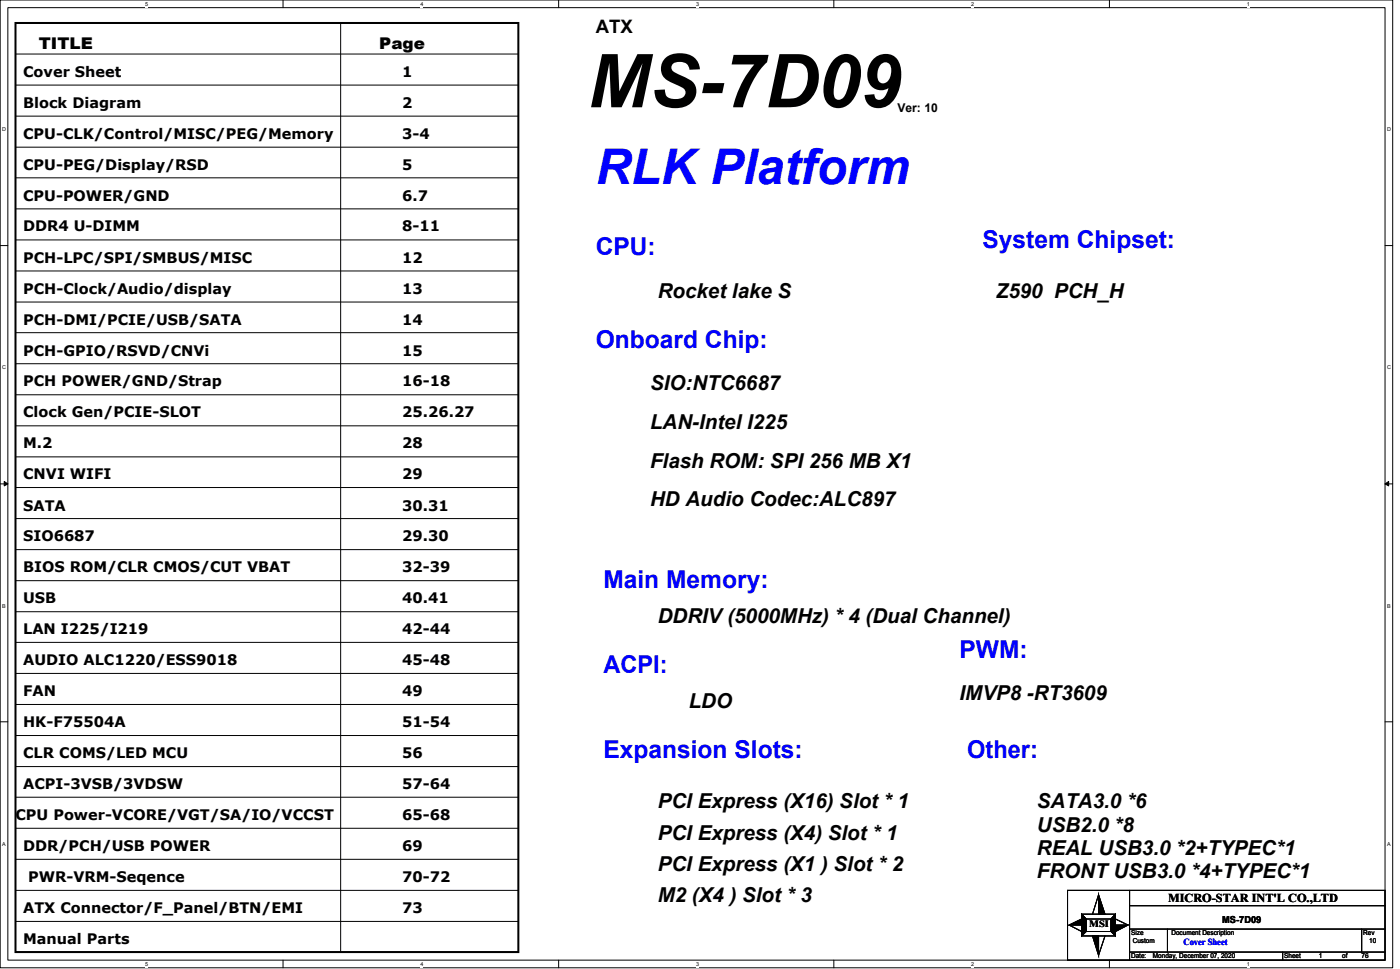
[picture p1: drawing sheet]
<svg xmlns="http://www.w3.org/2000/svg" width="294mm" height="203mm" viewBox="0 0 294 203" stroke-linecap="round" stroke-linejoin="round" font-family="sans-serif">
<defs><g id="words">
<text font-size="15.6" x="123.6" y="22.5">MS-7D09</text>
<text font-size="10.3" fill="#00f" x="125.2" y="38.7">RLK Platform</text>
<g font-size="5.2" fill="#00f">
<text x="125.2" y="53.6">CPU:</text>
<text x="206.5" y="52">System Chipset:</text>
<text x="125.2" y="73.1">Onboard Chip:</text>
<text x="126.8" y="123.4">Main Memory:</text>
<text x="126.8" y="141.4">ACPI:</text>
<text x="201.6" y="138.1">PWM:</text>
<text x="126.8" y="159.3">Expansion Slots:</text>
<text x="203.2" y="159.3">Other:</text>
</g>
<g font-size="4.3">
<text x="138.2" y="62.5">Rocket lake S</text>
<text x="209.3" y="62.5">Z590 PCH_H</text>
<text x="136.6" y="82">SIO:NTC6687</text>
<text x="136.6" y="90.1">LAN-Intel I225</text>
<text x="136.6" y="98.2">Flash ROM: SPI 256 MB X1</text>
<text x="136.6" y="106.3">HD Audio Codec:ALC897</text>
<text x="138.2" y="130.7">DDRIV (5000MHz) * 4 (Dual Channel)</text>
<text x="144.7" y="148.7">LDO</text>
<text x="201.6" y="147">IMVP8 -RT3609</text>
<text x="138.2" y="169.8">PCI Express (X16) Slot * 1</text>
<text x="217.9" y="169.8">SATA3.0 *6</text>
<text x="138.2" y="176.3">PCI Express (X4) Slot * 1</text>
<text x="217.9" y="179.5">REAL USB3.0 *2+TYPEC*1</text>
<text x="217.9" y="174.7">USB2.0 *8</text>
<text x="138.2" y="182.8">PCI Express (X1 ) Slot * 2</text>
<text x="217.9" y="184.4">FRONT USB3.0 *4+TYPEC*1</text>
<text x="138.2" y="189.3">M2 (X4 ) Slot * 3</text>
</g>
<text font-size="3.9" x="125.2" y="6.9">ATX</text>
<g font-size="3.4">
<text x="8.2" y="10.2">TITLE</text>
<text x="79.7" y="10.2">Page</text>
</g>
<g font-size="3">
<text x="4.9" y="16.1">Cover Sheet</text>
<text x="84.5" y="16.1">1</text>
<text x="4.9" y="22.6">Block Diagram</text>
<text x="84.5" y="22.6">2</text>
<text x="4.9" y="29.1">CPU-CLK/Control/MISC/PEG/Memory</text>
<text x="84.5" y="29.1">3-4</text>
<text x="4.9" y="35.6">CPU-PEG/Display/RSD</text>
<text x="84.5" y="35.6">5</text>
<text x="4.9" y="42.2">CPU-POWER/GND</text>
<text x="84.5" y="42.2">6.7</text>
<text x="4.9" y="48.6">DDR4 U-DIMM</text>
<text x="84.5" y="48.6">8-11</text>
<text x="4.9" y="55.1">PCH-LPC/SPI/SMBUS/MISC</text>
<text x="84.5" y="55.1">12</text>
<text x="4.9" y="61.6">PCH-Clock/Audio/display</text>
<text x="84.5" y="61.6">13</text>
<text x="4.9" y="68.2">PCH-DMI/PCIE/USB/SATA</text>
<text x="84.5" y="68.2">14</text>
<text x="4.9" y="74.7">PCH-GPIO/RSVD/CNVi</text>
<text x="84.5" y="74.7">15</text>
<text x="4.9" y="81.1">PCH POWER/GND/Strap</text>
<text x="84.5" y="81.1">16-18</text>
<text x="4.9" y="87.6">Clock Gen/PCIE-SLOT</text>
<text x="84.5" y="87.6">25.26.27</text>
<text x="4.9" y="94.1">M.2</text>
<text x="84.5" y="94.1">28</text>
<text x="4.9" y="100.7">CNVI WIFI</text>
<text x="84.5" y="100.7">29</text>
<text x="4.9" y="107.2">SATA</text>
<text x="84.5" y="107.2">30.31</text>
<text x="4.9" y="113.6">SIO6687</text>
<text x="84.5" y="113.6">29.30</text>
<text x="4.9" y="120.1">BIOS ROM/CLR CMOS/CUT VBAT</text>
<text x="84.5" y="120.1">32-39</text>
<text x="4.9" y="126.7">USB</text>
<text x="84.5" y="126.7">40.41</text>
<text x="4.9" y="133.2">LAN I225/I219</text>
<text x="84.5" y="133.2">42-44</text>
<text x="4.9" y="139.7">AUDIO ALC1220/ESS9018</text>
<text x="84.5" y="139.7">45-48</text>
<text x="4.9" y="146.1">FAN</text>
<text x="84.5" y="146.1">49</text>
<text x="4.9" y="152.7">HK-F75504A</text>
<text x="84.5" y="152.7">51-54</text>
<text x="4.9" y="159.2">CLR COMS/LED MCU</text>
<text x="84.5" y="159.2">56</text>
<text x="4.9" y="165.7">ACPI-3VSB/3VDSW</text>
<text x="84.5" y="165.7">57-64</text>
<text x="3.3" y="172.2">CPU Power-VCORE/VGT/SA/IO/VCCST</text>
<text x="84.5" y="172.2">65-68</text>
<text x="4.9" y="178.6">DDR/PCH/USB POWER</text>
<text x="84.5" y="178.6">69</text>
<text x="5.9" y="185.2">PWR-VRM-Seqence</text>
<text x="84.5" y="185.2">70-72</text>
<text x="4.9" y="191.7">ATX Connector/F_Panel/BTN/EMI</text>
<text x="84.5" y="191.7">73</text>
<text x="4.9" y="198.2">Manual Parts</text>
</g>
<g font-size="2.5">
<text x="188.6" y="23.5">Ver: 10</text>
<text x="245.5" y="189.3">MICRO-STAR INT'L CO.,LTD</text>
</g>
<g font-size="2">
<text x="228.9" y="194.7">MSI</text>
<text x="256.8" y="193.7">MS-7D09</text>
</g>
<text font-size="1.9" fill="#00f" x="248.7" y="198.4">Cover Sheet</text>
<g font-size="1.4">
<text x="237.7" y="196.3">Size</text>
<text x="238" y="198">Custom</text>
<text x="246.2" y="196.3">Document Description</text>
<text x="286.5" y="196.3">Rev</text>
<text x="287.7" y="198">10</text>
<text x="237.7" y="201.2">Date:</text>
<text x="242.3" y="201.2">Monday, December 07, 2020</text>
<text x="269.9" y="201.2">Sheet</text>
<text x="277.2" y="201.2">1</text>
<text x="282.1" y="201.2">of</text>
<text x="286.1" y="201.2">76</text>
</g>
<g font-size="1.1">
<text x="30.5" y="1.3">5</text>
<text x="88.3" y="1.3">4</text>
<text x="146.3" y="1.3">3</text>
<text x="204.1" y="1.3">2</text>
<text x="262" y="1.3">1</text>
<text x=".5" y="27.6">D</text>
<text x="291.5" y="27.6">D</text>
<text x=".5" y="77.6">C</text>
<text x="291.5" y="77.6">C</text>
<text x=".5" y="127.6">B</text>
<text x="291.5" y="127.6">B</text>
<text x=".5" y="177.5">A</text>
<text x="291.5" y="177.5">A</text>
<text x="30.5" y="202.9">5</text>
<text x="88.3" y="202.9">4</text>
<text x="146.3" y="202.9">3</text>
<text x="204.1" y="202.9">2</text>
<text x="262" y="202.9">1</text>
</g>
</g></defs>
<path d="M0 0h292.7v203.2h-292.7zM1.6 1.6h289.4v200h-289.4z" fill="none" stroke="#000" stroke-width=".21"/>
<g fill="#fff">
<path d="M30.5 .3h.6v1.2h-.6z"/>
<path d="M30.5 201.9h.6v1.2h-.6z"/>
</g>
<path d="M59.5 0v1.6M59.5 201.6v1.6" fill="none" stroke="#000" stroke-width=".21"/>
<g fill="#fff">
<path d="M88.3 .3h.6v1.2h-.6z"/>
<path d="M88.3 201.9h.6v1.2h-.6z"/>
</g>
<path d="M117.4 0v1.6M117.4 201.6v1.6" fill="none" stroke="#000" stroke-width=".21"/>
<g fill="#fff">
<path d="M146.3 .3h.6v1.2h-.6z"/>
<path d="M146.3 201.9h.6v1.2h-.6z"/>
</g>
<path d="M175.2 0v1.6M175.2 201.6v1.6" fill="none" stroke="#000" stroke-width=".21"/>
<g fill="#fff">
<path d="M204.1 .3h.6v1.2h-.6z"/>
<path d="M204.1 201.9h.6v1.2h-.6z"/>
</g>
<path d="M233.1 0v1.6M233.1 201.6v1.6" fill="none" stroke="#000" stroke-width=".21"/>
<g fill="#fff">
<path d="M262 .3h.6v1.2h-.6z"/>
<path d="M262 201.9h.6v1.2h-.6z"/>
<path d="M.5 26.6h.7v1.3h-.7z"/>
<path d="M291.5 26.6h.7v1.3h-.7z"/>
<path d="M.5 76.5h.7v1.3h-.7z"/>
<path d="M291.5 76.5h.7v1.3h-.7z"/>
</g>
<path d="M0 51.6h1.6M291 51.6h1.7" fill="none" stroke="#000" stroke-width=".21"/>
<g fill="#fff">
<path d="M.5 126.6h.6v1.2h-.6z"/>
<path d="M291.5 126.6h.6v1.2h-.6z"/>
</g>
<path d="M0 101.6h1.6M.9 101.1l.7 .5-.7 .4zM291 101.6h1.7M291 101.6l.8-.5v.9z" fill="none" stroke="#000" stroke-width=".21"/>
<path d="M.9 101.1l.7 .5-.7 .4zM291 101.6l.8-.5v.9z" fill="#000"/>
<g fill="#fff">
<path d="M.5 176.5h.6v1.3h-.6z"/>
<path d="M291.5 176.5h.6v1.3h-.6z"/>
</g>
<g fill="none" stroke="#000" stroke-width=".21">
<path d="M3.3 17.9h105.6M3.3 11.3h105.6M71.6 4.8v195.1M3.3 24.4h105.6M3.3 30.9h105.6M3.3 37.3h105.6M3.3 56.9h105.6M3.3 50.4h105.6M3.3 43.9h105.6M3.3 63.4h105.6M3.3 76.4h105.6M3.3 69.9h105.6"/>
<path d="M3.3 82.9h105.6M3.3 89.4h105.6M3.3 95.9h105.6M3.3 108.9h105.6M3.3 102.4h105.6M3.3 115.4h105.6M3.3 121.9h105.6M3.3 128.4h105.6M3.3 134.9h105.6M0 151.6h1.6M3.3 147.9h105.6M3.3 154.4h105.6"/>
<path d="M3.3 141.4h105.6M291 151.6h1.7M3.3 167.4h105.6M3.3 173.9h105.6M3.3 161h105.6M3.3 199.9h105.6M3.3 180.4h105.6M3.3 186.9h105.6M3.3 193.5h105.6M224.3 186.9h66.7v14.7h-66.7zM224.7 194.2l2.6-1.2v1.2zM224.7 194.2l2.6 1.4"/>
<path d="M227.3 191.9l.9 1.1v2.6l-.9 .9zM227.3 191.9l.9 1.1M227.3 191.9h7.1v4.6h-7.1zM228.2 195.6l-.9 .9M228.2 193h5.3v2.6h-5.3zM229.6 196.5h1.2v4.1zM230.8 187.9l1.4 4h-1.4zM230.8 187.9l-1.2 4M232.2 196.5l-1.4 4.1M233.5 195.6l.9 .9M234.4 193l2.6 1.2M234.4 194.2h2.6l-2.6 1.4z"/>
<path d="M234.4 191.9v4.6l-.9-.9v-2.6zM234.4 191.9l-.9 1.1M237.4 199.9h53.6M237.4 195.1h53.6M237.4 190.2h53.6M237.4 186.9v14.7M245.3 195.1v4.8M269.5 199.9v1.7M286.1 195.1v4.8"/>
</g>
<path d="M3.3 4.8h105.6v195.1h-105.6z" fill="none" stroke="#000" stroke-width=".42"/>
<g fill="#000">
<path d="M224.7 194.2l2.6-1.2v1.2zM230.8 187.9l1.4 4h-1.4zM234.4 194.2h2.6l-2.6 1.4zM229.6 196.5h1.2v4.1z"/>
<path d="M227.3 191.9l.9 1.1v2.6l-.9 .9z" fill-rule="evenodd"/>
<path d="M227.3 191.9l.9 1.1v2.6l-.9 .9z" fill-rule="evenodd"/>
<path d="M227.3 191.9l.9 1.1v2.6l-.9 .9z" fill-rule="evenodd"/>
<path d="M234.4 191.9v4.6l-.9-.9v-2.6z" fill-rule="evenodd"/>
<path d="M234.4 191.9v4.6l-.9-.9v-2.6z" fill-rule="evenodd"/>
<path d="M234.4 191.9v4.6l-.9-.9v-2.6z" fill-rule="evenodd"/>
</g>
<use href="#words"/>
</svg>
